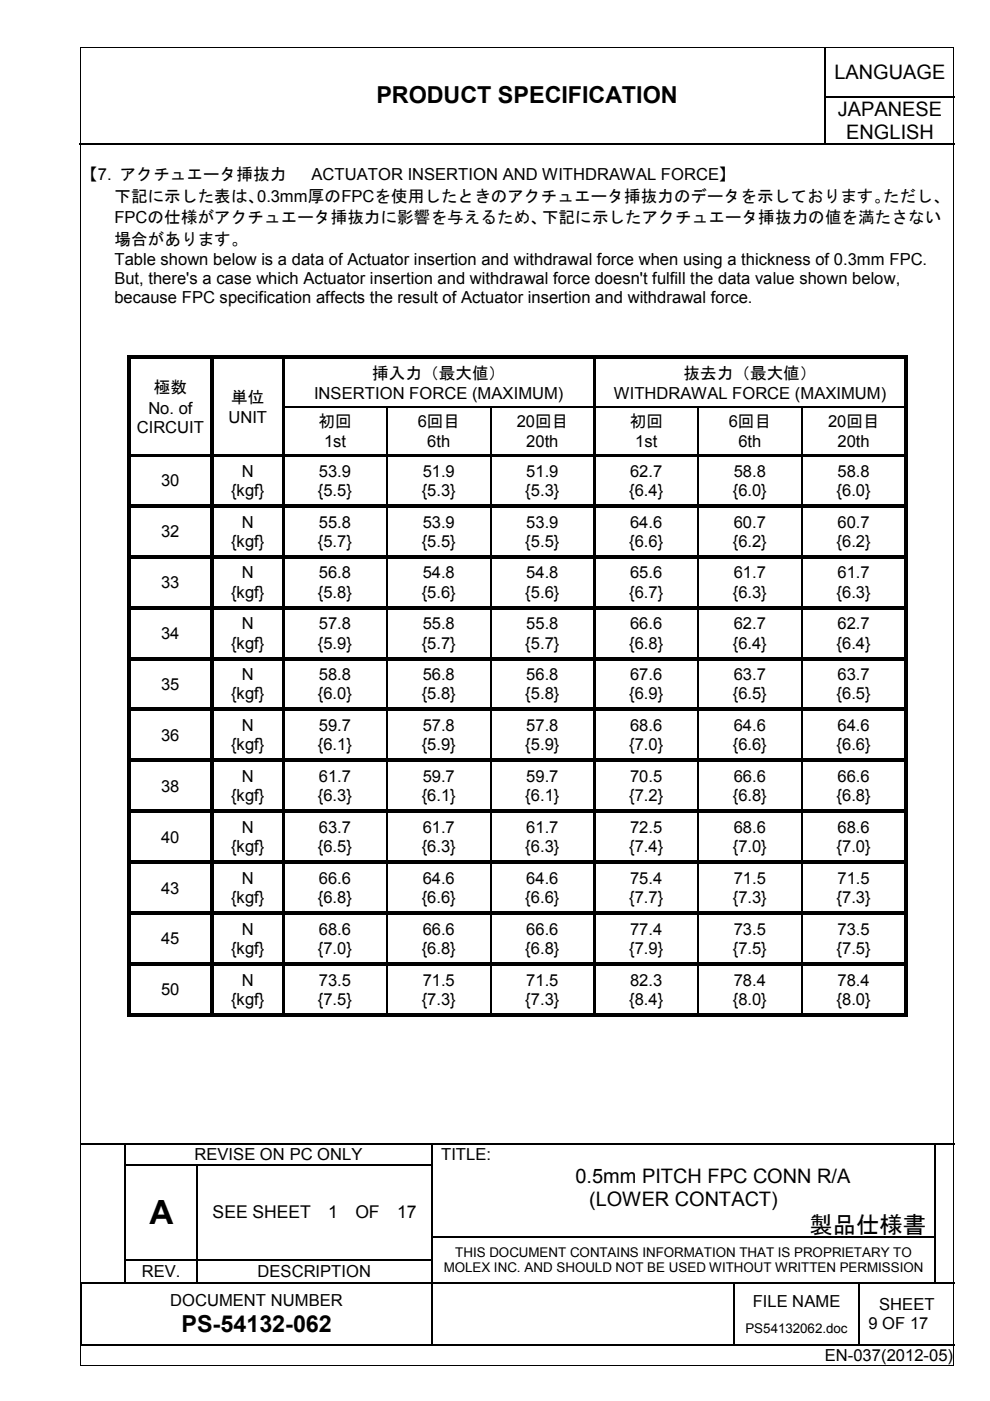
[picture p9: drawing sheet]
<svg xmlns="http://www.w3.org/2000/svg" width="210mm" height="297mm" viewBox="0 0 210 297" stroke-linecap="round" stroke-linejoin="round" font-family="sans-serif">
<defs><g id="words">
<text font-size="7.1" x="31.7" y="259.5">A</text>
<g font-size="5">
<text x="79.8" y="21.8">PRODUCT SPECIFICATION</text>
<text x="171.7" y="261.5">製品仕様書</text>
<text x="38.5" y="282.4">PS-54132-062</text>
</g>
<g font-size="4.2">
<text x="176.9" y="16.8">LANGUAGE</text>
<text x="177.6" y="24.6">JAPANESE</text>
<text x="179.4" y="29.4">ENGLISH</text>
<text x="122" y="250.7">0.5mm PITCH FPC CONN R/A</text>
<text x="124.9" y="255.6">(LOWER CONTACT)</text>
</g>
<g font-size="3.7">
<text x="45.1" y="258.3">SEE SHEET</text>
<text x="69.6" y="258.3">1</text>
<text x="75.4" y="258.3">OF</text>
<text x="84.2" y="258.3">17</text>
</g>
<g font-size="3.5">
<text x="17.2" y="38.1">【7. アクチュエータ挿抜力</text>
<text x="66" y="38.1">ACTUATOR INSERTION AND WITHDRAWAL FORCE】</text>
<text x="24.3" y="42.8">下記に示した表は、0.3mm厚のFPCを使用したときのアクチュエータ挿抜力のデータを示しております。ただし、</text>
<text x="24.3" y="47.3">FPCの仕様がアクチュエータ挿抜力に影響を与えるため、下記に示したアクチュエータ挿抜力の値を満たさない</text>
<text x="24.3" y="51.9">場合があります。</text>
<text x="24.3" y="56.2">Table shown below is a data of Actuator insertion and withdrawal force when using a thickness of 0.3mm FPC.</text>
<text x="24.3" y="60.3">But, there's a case which Actuator insertion and withdrawal force doesn't fulfill the data value shown below,</text>
<text x="24.3" y="64.3">because FPC specification affects the result of Actuator insertion and withdrawal force.</text>
<text x="32.6" y="83.4">極数</text>
<text x="78.9" y="80.3">挿入力（最大値）</text>
<text x="144.9" y="80.3">抜去力（最大値）</text>
<text x="31.5" y="87.7">No. of</text>
<text x="48.4" y="89.7">UNIT</text>
<text x="49" y="85.4">単位</text>
<text x="66.6" y="84.6">INSERTION FORCE (MAXIMUM)</text>
<text x="130.1" y="84.6">WITHDRAWAL FORCE (MAXIMUM)</text>
<text x="29" y="91.7">CIRCUIT</text>
<text x="67.5" y="90.6">初回</text>
<text x="68.7" y="94.9">1st</text>
<text x="88.6" y="90.6">6回目</text>
<text x="90.6" y="94.9">6th</text>
<text x="109.6" y="90.6">20回目</text>
<text x="111.6" y="94.9">20th</text>
<text x="133.5" y="90.6">初回</text>
<text x="134.7" y="94.9">1st</text>
<text x="154.5" y="90.6">6回目</text>
<text x="156.5" y="94.9">6th</text>
<text x="175.6" y="90.6">20回目</text>
<text x="177.6" y="94.9">20th</text>
<text x="51.3" y="101">N</text>
<text x="67.6" y="101">53.9</text>
<text x="89.6" y="101">51.9</text>
<text x="111.6" y="101">51.9</text>
<text x="133.6" y="101">62.7</text>
<text x="155.6" y="101">58.8</text>
<text x="177.6" y="101">58.8</text>
<text x="34.2" y="103.1">30</text>
<text x="49" y="105.1">{kgf}</text>
<text x="67.4" y="105.1">{5.5}</text>
<text x="89.4" y="105.1">{5.3}</text>
<text x="111.4" y="105.1">{5.3}</text>
<text x="133.4" y="105.1">{6.4}</text>
<text x="155.4" y="105.1">{6.0}</text>
<text x="177.4" y="105.1">{6.0}</text>
<text x="34.2" y="113.9">32</text>
<text x="51.3" y="111.8">N</text>
<text x="67.6" y="111.8">55.8</text>
<text x="89.6" y="111.8">53.9</text>
<text x="111.6" y="111.8">53.9</text>
<text x="133.6" y="111.8">64.6</text>
<text x="155.6" y="111.8">60.7</text>
<text x="177.6" y="111.8">60.7</text>
<text x="49" y="115.9">{kgf}</text>
<text x="67.4" y="115.9">{5.7}</text>
<text x="89.4" y="115.9">{5.5}</text>
<text x="111.4" y="115.9">{5.5}</text>
<text x="133.4" y="115.9">{6.6}</text>
<text x="155.4" y="115.9">{6.2}</text>
<text x="177.4" y="115.9">{6.2}</text>
<text x="34.2" y="124.7">33</text>
<text x="51.3" y="122.6">N</text>
<text x="67.6" y="122.6">56.8</text>
<text x="89.6" y="122.6">54.8</text>
<text x="111.6" y="122.6">54.8</text>
<text x="133.6" y="122.6">65.6</text>
<text x="155.6" y="122.6">61.7</text>
<text x="177.6" y="122.6">61.7</text>
<text x="49" y="126.7">{kgf}</text>
<text x="67.4" y="126.7">{5.8}</text>
<text x="89.4" y="126.7">{5.6}</text>
<text x="111.4" y="126.7">{5.6}</text>
<text x="133.4" y="126.7">{6.7}</text>
<text x="155.4" y="126.7">{6.3}</text>
<text x="177.4" y="126.7">{6.3}</text>
<text x="34.2" y="135.5">34</text>
<text x="49" y="137.5">{kgf}</text>
<text x="51.3" y="133.4">N</text>
<text x="67.4" y="137.5">{5.9}</text>
<text x="67.6" y="133.4">57.8</text>
<text x="89.4" y="137.5">{5.7}</text>
<text x="89.6" y="133.4">55.8</text>
<text x="111.4" y="137.5">{5.7}</text>
<text x="111.6" y="133.4">55.8</text>
<text x="133.4" y="137.5">{6.8}</text>
<text x="133.6" y="133.4">66.6</text>
<text x="155.4" y="137.5">{6.4}</text>
<text x="155.6" y="133.4">62.7</text>
<text x="177.4" y="137.5">{6.4}</text>
<text x="177.6" y="133.4">62.7</text>
<text x="34.2" y="146.3">35</text>
<text x="49" y="148.3">{kgf}</text>
<text x="51.3" y="144.2">N</text>
<text x="67.4" y="148.3">{6.0}</text>
<text x="67.6" y="144.2">58.8</text>
<text x="89.4" y="148.3">{5.8}</text>
<text x="89.6" y="144.2">56.8</text>
<text x="111.4" y="148.3">{5.8}</text>
<text x="111.6" y="144.2">56.8</text>
<text x="133.4" y="148.3">{6.9}</text>
<text x="133.6" y="144.2">67.6</text>
<text x="155.4" y="148.3">{6.5}</text>
<text x="155.6" y="144.2">63.7</text>
<text x="177.4" y="148.3">{6.5}</text>
<text x="177.6" y="144.2">63.7</text>
<text x="51.3" y="155">N</text>
<text x="67.6" y="155">59.7</text>
<text x="89.6" y="155">57.8</text>
<text x="111.6" y="155">57.8</text>
<text x="133.6" y="155">68.6</text>
<text x="155.6" y="155">64.6</text>
<text x="177.6" y="155">64.6</text>
<text x="34.2" y="157.1">36</text>
<text x="49" y="159.1">{kgf}</text>
<text x="67.4" y="159.1">{6.1}</text>
<text x="89.4" y="159.1">{5.9}</text>
<text x="111.4" y="159.1">{5.9}</text>
<text x="133.4" y="159.1">{7.0}</text>
<text x="155.4" y="159.1">{6.6}</text>
<text x="177.4" y="159.1">{6.6}</text>
<text x="34.2" y="167.9">38</text>
<text x="51.3" y="165.8">N</text>
<text x="67.6" y="165.8">61.7</text>
<text x="89.6" y="165.8">59.7</text>
<text x="111.6" y="165.8">59.7</text>
<text x="133.6" y="165.8">70.5</text>
<text x="155.6" y="165.8">66.6</text>
<text x="177.6" y="165.8">66.6</text>
<text x="49" y="169.9">{kgf}</text>
<text x="67.4" y="169.9">{6.3}</text>
<text x="89.4" y="169.9">{6.1}</text>
<text x="111.4" y="169.9">{6.1}</text>
<text x="133.4" y="169.9">{7.2}</text>
<text x="155.4" y="169.9">{6.8}</text>
<text x="177.4" y="169.9">{6.8}</text>
<text x="34.2" y="178.6">40</text>
<text x="51.3" y="176.6">N</text>
<text x="67.6" y="176.6">63.7</text>
<text x="89.6" y="176.6">61.7</text>
<text x="111.6" y="176.6">61.7</text>
<text x="133.6" y="176.6">72.5</text>
<text x="155.6" y="176.6">68.6</text>
<text x="177.6" y="176.6">68.6</text>
<text x="49" y="180.7">{kgf}</text>
<text x="67.4" y="180.7">{6.5}</text>
<text x="89.4" y="180.7">{6.3}</text>
<text x="111.4" y="180.7">{6.3}</text>
<text x="133.4" y="180.7">{7.4}</text>
<text x="155.4" y="180.7">{7.0}</text>
<text x="177.4" y="180.7">{7.0}</text>
<text x="34.2" y="189.4">43</text>
<text x="49" y="191.5">{kgf}</text>
<text x="51.3" y="187.4">N</text>
<text x="67.4" y="191.5">{6.8}</text>
<text x="67.6" y="187.4">66.6</text>
<text x="89.4" y="191.5">{6.6}</text>
<text x="89.6" y="187.4">64.6</text>
<text x="111.4" y="191.5">{6.6}</text>
<text x="111.6" y="187.4">64.6</text>
<text x="133.4" y="191.5">{7.7}</text>
<text x="133.6" y="187.4">75.4</text>
<text x="155.4" y="191.5">{7.3}</text>
<text x="155.6" y="187.4">71.5</text>
<text x="177.4" y="191.5">{7.3}</text>
<text x="177.6" y="187.4">71.5</text>
<text x="34.2" y="200.2">45</text>
<text x="49" y="202.3">{kgf}</text>
<text x="51.3" y="198.2">N</text>
<text x="67.4" y="202.3">{7.0}</text>
<text x="67.6" y="198.2">68.6</text>
<text x="89.4" y="202.3">{6.8}</text>
<text x="89.6" y="198.2">66.6</text>
<text x="111.4" y="202.3">{6.8}</text>
<text x="111.6" y="198.2">66.6</text>
<text x="133.4" y="202.3">{7.9}</text>
<text x="133.6" y="198.2">77.4</text>
<text x="155.4" y="202.3">{7.5}</text>
<text x="155.6" y="198.2">73.5</text>
<text x="177.4" y="202.3">{7.5}</text>
<text x="177.6" y="198.2">73.5</text>
<text x="51.3" y="209">N</text>
<text x="67.6" y="209">73.5</text>
<text x="89.6" y="209">71.5</text>
<text x="111.6" y="209">71.5</text>
<text x="133.6" y="209">82.3</text>
<text x="155.6" y="209">78.4</text>
<text x="177.6" y="209">78.4</text>
<text x="34.2" y="211">50</text>
<text x="49" y="213.1">{kgf}</text>
<text x="67.4" y="213.1">{7.5}</text>
<text x="89.4" y="213.1">{7.3}</text>
<text x="111.4" y="213.1">{7.3}</text>
<text x="133.4" y="213.1">{8.4}</text>
<text x="155.4" y="213.1">{8.0}</text>
<text x="177.4" y="213.1">{8.0}</text>
<text x="41.2" y="246">REVISE ON PC ONLY</text>
<text x="93.5" y="246">TITLE:</text>
<text x="30.1" y="270.8">REV.</text>
<text x="54.6" y="270.8">DESCRIPTION</text>
<text x="36.1" y="277">DOCUMENT NUMBER</text>
<text x="159.6" y="277.2">FILE NAME</text>
<text x="184.2" y="281.9">9 OF 17</text>
<text x="186.4" y="277.8">SHEET</text>
<text x="174.9" y="288.6">EN-037(2012-05)</text>
</g>
<g font-size="2.8">
<text x="94.1" y="269.7">MOLEX INC. AND SHOULD NOT BE USED WITHOUT WRITTEN PERMISSION</text>
<text x="96.5" y="266.5">THIS DOCUMENT CONTAINS INFORMATION THAT IS PROPRIETARY TO</text>
<text x="158" y="282.6">PS54132062.doc</text>
</g>
</g></defs>
<g fill="none" stroke="#000" stroke-width=".25">
<path d="M174.9 10.2v10.2M16.8 30.4h158M174.9 20.6v9.7M175 20.5h27.5M175 30.4h27.5M17.2 242.6h9.3M26.6 242.7v4.1M26.6 247.1v4.8M26.6 252.1v4.9M26.6 257.3v4.9M26.7 242.6h64.8M26.7 246.9h15"/>
<path d="M41.8 247.1v4.8M41.8 252.1v4.9M41.8 257.3v4.9M42 246.9h49.5M91.6 242.7v4.1M91.6 247.1v4.8M91.6 252.1v4.9M91.6 257.3v4.9M91.7 242.6h106.4M198.2 242.7v4.1M198.2 247.1v4.8M198.2 252.1v4.9"/>
<path d="M198.2 257.3v4.9M198.3 242.6h4.1M17.2 272.1v13M17.6 272h8.9M26.6 262.4v4.6M26.6 267.3v4.6M26.7 267.2h15M26.7 272h15M41.8 262.4v4.6M41.8 267.3v4.6M42 267.2h49.5M42 272h49.5"/>
<path d="M91.6 262.4v4.6M91.6 267.3v4.6M91.6 272.1v13M91.7 262.3h106.4M91.7 272h63.7M155.6 272.1v13M155.7 272h26.4M182.2 272.1v13M182.3 272h15.8M198.2 262.4v4.6M198.2 267.3v4.6M198.3 272h4.1"/>
<path d="M17.3 285.2h74.2M91.7 285.2h63.7M155.7 285.2h26.4M182.3 285.2h20.1"/>
</g>
<g fill="#000">
<path d="M174.8 20.4h.2v.2h-.2zM174.8 30.3h.2v.3h-.2zM26.5 242.5h.2v.2h-.2zM26.5 246.8h.2v.3h-.2zM26.5 251.9h.2v.2h-.2zM26.5 257h.2v.3h-.2zM41.7 246.8h.3v.3h-.3zM41.7 251.9h.3v.2h-.3zM41.7 257h.3v.3h-.3zM91.5 242.5h.2v.2h-.2zM91.5 246.8h.2v.3h-.2zM91.5 251.9h.2v.2h-.2z"/>
<path d="M91.5 257h.2v.3h-.2zM198.1 242.5h.2v.2h-.2zM198.1 246.8h.2v.3h-.2zM198.1 251.9h.2v.2h-.2zM198.1 257h.2v.3h-.2zM17.1 271.9h.2v.2h-.2zM17.3 271.9h.3v.2h-.3zM26.5 262.2h.2v.2h-.2zM26.5 267h.2v.3h-.2zM26.5 271.9h.2v.2h-.2zM41.7 262.2h.3v.2h-.3zM41.7 267h.3v.3h-.3z"/>
<path d="M41.7 271.9h.3v.2h-.3zM91.5 262.2h.2v.2h-.2zM91.5 267h.2v.3h-.2zM91.5 271.9h.2v.2h-.2zM155.4 271.9h.3v.2h-.3zM182.1 271.9h.2v.2h-.2zM198.1 262.2h.2v.2h-.2zM198.1 267h.2v.3h-.2zM198.1 271.9h.2v.2h-.2zM17.1 285.1h.2v.2h-.2zM91.5 285.1h.2v.2h-.2zM155.4 285.1h.3v.2h-.3z"/>
<path d="M182.1 285.1h.2v.2h-.2z"/>
</g>
<g fill="#fff">
<path d="M17.2 10.2l.2 .2z" fill-rule="evenodd"/>
<path d="M55.6 15.8h112.4v9.7h-112.4z" fill-rule="evenodd"/>
</g>
<g fill="#000">
<path d="M17 10h.2v.2h-.2zM202.1 10h.2v.2h-.2zM26.9 75.3h.7v.8h-.7zM26.9 75.3h.7v.7h-.7zM27.6 75.3h17.1v.7h-17.1zM44.7 76l.7 .1zM44.7 75.3h.7v.7h-.7zM45.4 75.3h14.4v.7h-14.4zM59.8 76l.5 .1zM59.8 75.3h.8v.7h-.8zM60.6 75.3h65.2v.7h-65.2zM125.8 76l.5 .1z"/>
<path d="M125.8 75.3h.7v.7h-.7zM126.5 75.3h65.1v.7h-65.1zM191.6 75.3h.8v.8h-.8zM191.6 75.3h.8v.7h-.8zM26.9 76.1h.7v10h-.7zM26.9 86.1h.7v.2h-.7zM26.9 86.3h.7v10h-.7zM26.9 96.3h.7v.6h-.7zM27.6 96.3h17.1v.5h-17.1zM44.7 76.1h.7v10h-.7zM44.7 86.1h.7v.2h-.7zM44.7 86.3h.7v10h-.7z"/>
<path d="M44.7 96.3h.7v.6h-.7zM45.4 96.3h14.4v.5h-14.4zM59.8 76.1h.5v10h-.5zM59.8 86.1h.5v.2h-.5zM59.8 86.3h.5v10h-.5zM59.8 96.3h.5v.6h-.5zM60.3 96.3h21.6v.5h-21.6zM81.9 86.1h.3v.2h-.3zM81.9 96.8l.3 .1zM81.9 96.3h.5v.5h-.5zM82.4 96.3h21.5v.5h-21.5zM103.9 86.1h.3v.2h-.3z"/>
<path d="M103.9 96.8l.3 .1zM103.9 96.3h.5v.5h-.5zM104.4 96.3h21.4v.5h-21.4zM125.8 76.1h.5v10h-.5zM125.8 86.1h.5v.2h-.5zM125.8 86.3h.5v10h-.5zM125.8 96.3h.5v.6h-.5zM126.3 96.3h21.6v.5h-21.6zM147.9 86.1h.3v.2h-.3zM147.9 96.8l.3 .1zM147.9 96.3h.5v.5h-.5zM148.4 96.3h21.5v.5h-21.5z"/>
<path d="M169.9 86.1h.2v.2h-.2zM169.9 96.8l.2 .1zM169.9 96.3h.5v.5h-.5zM170.4 96.3h21.2v.5h-21.2zM191.6 76.1h.8v10h-.8zM191.6 86.1h.8v.2h-.8zM191.6 86.3h.8v10h-.8zM191.6 96.3h.8v.6h-.8zM26.9 96.9h.7v9.9h-.7zM26.9 106.8h.7v.9h-.7zM26.9 107.7h.7v9.9h-.7zM26.9 117.6h.7v.8h-.7z"/>
<path d="M27.6 106.8h17.1v.8h-17.1zM27.6 117.6h17.1v.8h-17.1zM44.7 96.9h.7v9.9h-.7zM44.7 106.8h.7v.9h-.7zM44.7 107.7h.7v9.9h-.7zM44.7 117.6h.7v.8h-.7zM45.4 106.8h14.4v.8h-14.4zM45.4 117.6h14.4v.8h-14.4zM59.8 96.9h.5v9.9h-.5zM59.8 107.6l.5 .1zM59.8 106.8h.8v.8h-.8zM59.8 107.7h.5v9.9h-.5z"/>
<path d="M59.8 118.4h.5zM59.8 117.6h.8v.8h-.8zM60.6 106.8h21.3v.8h-21.3zM60.6 117.6h21.3v.8h-21.3zM81.9 107.6l.3 .1zM81.9 106.8h.8v.8h-.8zM81.9 118.4h.3zM81.9 117.6h.8v.8h-.8zM82.7 106.8h21.2v.8h-21.2zM82.7 117.6h21.2v.8h-21.2zM103.9 107.6l.3 .1zM103.9 106.8h.8v.8h-.8z"/>
<path d="M103.9 118.4h.3zM103.9 117.6h.8v.8h-.8zM104.7 106.8h21.1v.8h-21.1zM104.7 117.6h21.1v.8h-21.1zM125.8 96.9h.5v9.9h-.5zM125.8 107.6l.5 .1zM125.8 106.8h.7v.8h-.7zM125.8 107.7h.5v9.9h-.5zM125.8 118.4h.5zM125.8 117.6h.7v.8h-.7zM126.5 106.8h21.4v.8h-21.4zM126.5 117.6h21.4v.8h-21.4z"/>
<path d="M147.9 107.6l.3 .1zM147.9 106.8h.8v.8h-.8zM147.9 118.4h.3zM147.9 117.6h.8v.8h-.8zM148.7 106.8h21.2v.8h-21.2zM148.7 117.6h21.2v.8h-21.2zM169.9 107.6l.2 .1zM169.9 106.8h.7v.8h-.7zM169.9 118.4h.2zM169.9 117.6h.7v.8h-.7zM170.6 106.8h21v.8h-21zM170.6 117.6h21v.8h-21z"/>
<path d="M191.6 96.9h.8v9.9h-.8zM191.6 106.8h.8v.9h-.8zM191.6 107.7h.8v9.9h-.8zM191.6 117.6h.8v.8h-.8zM26.9 118.4h.7v10h-.7zM26.9 128.4h.7v.8h-.7zM26.9 129.2h.7v10h-.7zM27.6 128.4h17.1v.8h-17.1zM27.6 139.2h17.1v.8h-17.1zM44.7 118.4h.7v10h-.7zM44.7 128.4h.7v.8h-.7zM44.7 129.2h.7v10h-.7z"/>
<path d="M45.4 128.4h14.4v.8h-14.4zM45.4 139.2h14.4v.8h-14.4zM59.8 118.4h.5v10h-.5zM59.8 129.2h.5zM59.8 128.4h.8v.8h-.8zM59.8 129.2h.5v10h-.5zM59.8 139.2h.8v.8h-.8zM60.6 128.4h21.3v.8h-21.3zM60.6 139.2h21.3v.8h-21.3zM81.9 129.2h.3zM81.9 128.4h.8v.8h-.8zM81.9 139.2h.8v.8h-.8z"/>
<path d="M82.7 128.4h21.2v.8h-21.2zM82.7 139.2h21.2v.8h-21.2zM103.9 129.2h.3zM103.9 128.4h.8v.8h-.8zM103.9 139.2h.8v.8h-.8zM104.7 128.4h21.1v.8h-21.1zM104.7 139.2h21.1v.8h-21.1zM125.8 118.4h.5v10h-.5zM125.8 129.2h.5zM125.8 128.4h.7v.8h-.7zM125.8 129.2h.5v10h-.5zM125.8 139.2h.7v.8h-.7z"/>
<path d="M126.5 128.4h21.4v.8h-21.4zM126.5 139.2h21.4v.8h-21.4zM147.9 129.2h.3zM147.9 128.4h.8v.8h-.8zM147.9 139.2h.8v.8h-.8zM148.7 128.4h21.2v.8h-21.2zM148.7 139.2h21.2v.8h-21.2zM169.9 129.2h.2zM169.9 128.4h.7v.8h-.7zM169.9 139.2h.7v.8h-.7zM170.6 128.4h21v.8h-21zM170.6 139.2h21v.8h-21z"/>
<path d="M191.6 118.4h.8v10h-.8zM191.6 128.4h.8v.8h-.8zM191.6 129.2h.8v10h-.8zM26.9 139.2h.7v.8h-.7zM26.9 140h.7v10h-.7zM26.9 150h.7v.8h-.7zM27.6 150h17.1v.8h-17.1zM44.7 139.2h.7v.8h-.7zM44.7 140h.7v10h-.7zM44.7 150h.7v.8h-.7zM45.4 150h14.4v.8h-14.4zM59.8 140h.5z"/>
<path d="M59.8 140h.5v10h-.5zM59.8 150.8h.5zM59.8 150h.8v.8h-.8zM60.6 150h21.3v.8h-21.3zM81.9 140h.3zM81.9 150.8h.3zM81.9 150h.8v.8h-.8zM82.7 150h21.2v.8h-21.2zM103.9 140h.3zM103.9 150.8h.3zM103.9 150h.8v.8h-.8zM104.7 150h21.1v.8h-21.1z"/>
<path d="M125.8 140h.5zM125.8 140h.5v10h-.5zM125.8 150.8h.5zM125.8 150h.7v.8h-.7zM126.5 150h21.4v.8h-21.4zM147.9 140h.3zM147.9 150.8h.3zM147.9 150h.8v.8h-.8zM148.7 150h21.2v.8h-21.2zM169.9 140h.2zM169.9 150.8h.2zM169.9 150h.7v.8h-.7z"/>
<path d="M170.6 150h21v.8h-21zM191.6 139.2h.8v.8h-.8zM191.6 140h.8v10h-.8zM191.6 150h.8v.8h-.8zM26.9 150.8h.7v10h-.7zM26.9 160.8h.7v.8h-.7zM26.9 161.6h.7v10h-.7zM26.9 171.6h.7v.8h-.7zM27.6 160.8h17.1v.8h-17.1zM27.6 171.6h17.1v.8h-17.1zM44.7 150.8h.7v10h-.7zM44.7 160.8h.7v.8h-.7z"/>
<path d="M44.7 161.6h.7v10h-.7zM44.7 171.6h.7v.8h-.7zM45.4 160.8h14.4v.8h-14.4zM45.4 171.6h14.4v.8h-14.4zM59.8 150.8h.5v10h-.5zM59.8 161.6h.5zM59.8 160.8h.8v.8h-.8zM59.8 161.6h.5v10h-.5zM59.8 172.4h.5zM59.8 171.6h.8v.8h-.8zM60.6 160.8h21.3v.8h-21.3zM60.6 171.6h21.3v.8h-21.3z"/>
<path d="M81.9 161.6h.3zM81.9 160.8h.8v.8h-.8zM81.9 172.4h.3zM81.9 171.6h.8v.8h-.8zM82.7 160.8h21.2v.8h-21.2zM82.7 171.6h21.2v.8h-21.2zM103.9 161.6h.3zM103.9 160.8h.8v.8h-.8zM103.9 172.4h.3zM103.9 171.6h.8v.8h-.8zM104.7 160.8h21.1v.8h-21.1zM104.7 171.6h21.1v.8h-21.1z"/>
<path d="M125.8 150.8h.5v10h-.5zM125.8 161.6h.5zM125.8 160.8h.7v.8h-.7zM125.8 161.6h.5v10h-.5zM125.8 172.4h.5zM125.8 171.6h.7v.8h-.7zM126.5 160.8h21.4v.8h-21.4zM126.5 171.6h21.4v.8h-21.4zM147.9 161.6h.3zM147.9 160.8h.8v.8h-.8zM147.9 172.4h.3zM147.9 171.6h.8v.8h-.8z"/>
<path d="M148.7 160.8h21.2v.8h-21.2zM148.7 171.6h21.2v.8h-21.2zM169.9 161.6h.2zM169.9 160.8h.7v.8h-.7zM169.9 172.4h.2zM169.9 171.6h.7v.8h-.7zM170.6 160.8h21v.8h-21zM170.6 171.6h21v.8h-21zM191.6 150.8h.8v10h-.8zM191.6 160.8h.8v.8h-.8zM191.6 161.6h.8v10h-.8zM191.6 171.6h.8v.8h-.8z"/>
<path d="M26.9 172.4h.7v10h-.7zM26.9 182.4h.7v.8h-.7zM26.9 183.2h.7v10h-.7zM26.9 193.2h.7v.8h-.7zM27.6 182.4h17.1v.8h-17.1zM27.6 193.2h17.1v.8h-17.1zM44.7 172.4h.7v10h-.7zM44.7 182.4h.7v.8h-.7zM44.7 183.2h.7v10h-.7zM44.7 193.2h.7v.8h-.7zM45.4 182.4h14.4v.8h-14.4zM45.4 193.2h14.4v.8h-14.4z"/>
<path d="M59.8 172.4h.5v10h-.5zM59.8 183.2h.5zM59.8 182.4h.8v.8h-.8zM59.8 183.2h.5v10h-.5zM59.8 194h.5zM59.8 193.2h.8v.8h-.8zM60.6 182.4h21.3v.8h-21.3zM60.6 193.2h21.3v.8h-21.3zM81.9 183.2h.3zM81.9 182.4h.8v.8h-.8zM81.9 194h.3zM81.9 193.2h.8v.8h-.8z"/>
<path d="M82.7 182.4h21.2v.8h-21.2zM82.7 193.2h21.2v.8h-21.2zM103.9 183.2h.3zM103.9 182.4h.8v.8h-.8zM103.9 194h.3zM103.9 193.2h.8v.8h-.8zM104.7 182.4h21.1v.8h-21.1zM104.7 193.2h21.1v.8h-21.1zM125.8 172.4h.5v10h-.5zM125.8 183.2h.5zM125.8 182.4h.7v.8h-.7zM125.8 183.2h.5v10h-.5z"/>
<path d="M125.8 194h.5zM125.8 193.2h.7v.8h-.7zM126.5 182.4h21.4v.8h-21.4zM126.5 193.2h21.4v.8h-21.4zM147.9 183.2h.3zM147.9 182.4h.8v.8h-.8zM147.9 194h.3zM147.9 193.2h.8v.8h-.8zM148.7 182.4h21.2v.8h-21.2zM148.7 193.2h21.2v.8h-21.2zM169.9 183.2h.2zM169.9 182.4h.7v.8h-.7z"/>
<path d="M169.9 194h.2zM169.9 193.2h.7v.8h-.7zM170.6 182.4h21v.8h-21zM170.6 193.2h21v.8h-21zM191.6 172.4h.8v10h-.8zM191.6 182.4h.8v.8h-.8zM191.6 183.2h.8v10h-.8zM191.6 193.2h.8v.8h-.8zM26.9 194h.7v10h-.7zM26.9 204h.7v.8h-.7zM26.9 204.8h.7v10h-.7zM26.9 214.8h.7v.8h-.7z"/>
<path d="M27.6 204h17.1v.8h-17.1zM27.6 214.8h17.1v.8h-17.1zM44.7 194h.7v10h-.7zM44.7 204h.7v.8h-.7zM44.7 204.8h.7v10h-.7zM44.7 214.8h.7v.8h-.7zM45.4 204h14.4v.8h-14.4zM45.4 214.8h14.4v.8h-14.4zM59.8 194h.5v10h-.5zM59.8 204.8h.5zM59.8 204h.8v.8h-.8zM59.8 204.8h.5v10h-.5z"/>
<path d="M59.8 214.8h.8v.8h-.8zM60.6 204h21.3v.8h-21.3zM60.6 214.8h21.3v.8h-21.3zM81.9 204.8h.3zM81.9 204h.8v.8h-.8zM81.9 214.8h.8v.8h-.8zM82.7 204h21.2v.8h-21.2zM82.7 214.8h21.2v.8h-21.2zM103.9 204.8h.3zM103.9 204h.8v.8h-.8zM103.9 214.8h.8v.8h-.8zM104.7 204h21.1v.8h-21.1z"/>
<path d="M104.7 214.8h21.1v.8h-21.1zM125.8 194h.5v10h-.5zM125.8 204.8h.5zM125.8 204h.7v.8h-.7zM125.8 204.8h.5v10h-.5zM125.8 214.8h.7v.8h-.7zM126.5 204h21.4v.8h-21.4zM126.5 214.8h21.4v.8h-21.4zM147.9 204.8h.3zM147.9 204h.8v.8h-.8zM147.9 214.8h.8v.8h-.8zM148.7 204h21.2v.8h-21.2z"/>
<path d="M148.7 214.8h21.2v.8h-21.2zM169.9 204.8h.2zM169.9 204h.7v.8h-.7zM169.9 214.8h.7v.8h-.7zM170.6 204h21v.8h-21zM170.6 214.8h21v.8h-21zM191.6 194h.8v10h-.8zM191.6 204h.8v.8h-.8zM191.6 204.8h.8v10h-.8zM191.6 214.8h.8v.8h-.8zM17 289.4h.2v.2h-.2zM202.1 289.4h.2v.2h-.2z"/>
</g>
<g fill="none" stroke="#000" stroke-width=".25">
<path d="M60.3 86.2h21.6M82 86.3v10M82 96.9v9.9M82.2 86.2h21.7M104.1 86.3v10M104.1 96.9v9.9M104.2 86.2h21.6M126.3 86.2h21.6M148 86.3v10M148 96.9v9.9M148.2 86.2h21.7M170 86.3v10"/>
<path d="M170 96.9v9.9M170.1 86.2h21.5M82 107.7v9.9M82 118.4v10M104.1 107.7v9.9M104.1 118.4v10M148 107.7v9.9M148 118.4v10M170 107.7v9.9M170 118.4v10M82 129.2v10M104.1 129.2v10"/>
<path d="M148 129.2v10M170 129.2v10M82 140v10M82 150.8v10M104.1 140v10M104.1 150.8v10M148 140v10M148 150.8v10M170 140v10M170 150.8v10M82 161.6v10M82 172.4v10"/>
<path d="M104.1 161.6v10M104.1 172.4v10M148 161.6v10M148 172.4v10M170 161.6v10M170 172.4v10M82 183.2v10M82 194v10M104.1 183.2v10M104.1 194v10M148 183.2v10M148 194v10"/>
<path d="M170 183.2v10M170 194v10M82 204.8v10M104.1 204.8v10M148 204.8v10M170 204.8v10"/>
</g>
<path d="M17.1 10.2v279.2M17.2 10.1h184.9M202.2 10.2v279.2M17.2 289.5h184.9" fill="none" stroke="#000" stroke-width=".21"/>
<use href="#words"/>
</svg>
